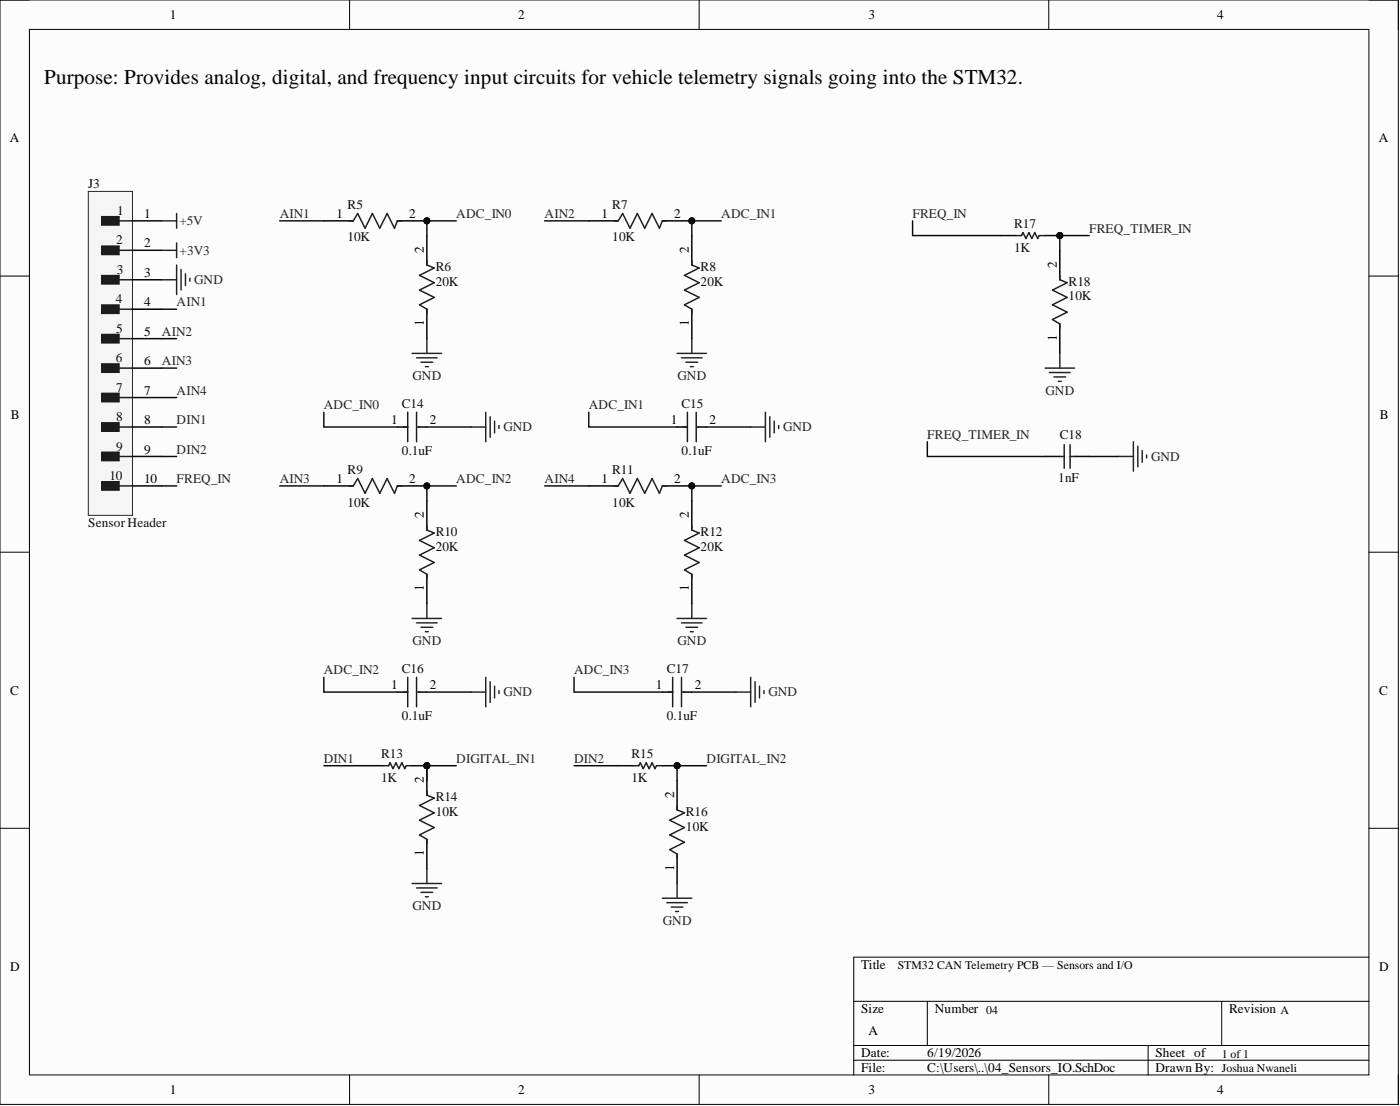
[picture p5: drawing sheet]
<svg xmlns="http://www.w3.org/2000/svg" width="241mm" height="190mm" viewBox="0 0 241 190" stroke-linecap="round" stroke-linejoin="round" font-family="sans-serif">
<defs><g id="words">
<text font-size="3.6" x="7.6" y="14.5">Purpose: Provides analog, digital, and frequency input circuits for vehicle telemetry signals going into the STM32.</text>
<g font-size="2.3">
<text x="29.3" y="3.3">1</text>
<text x="89.3" y="3.3">2</text>
<text x="149.7" y="3.3">3</text>
<text x="209.8" y="3.3">4</text>
<text x="1.7" y="24.5">A</text>
<text x="237.6" y="24.5">A</text>
<text x="24.9" y="37.5">1</text>
<text x="58" y="37.5">1</text>
<text x="70.5" y="37.5">2</text>
<text x="103.7" y="37.5">1</text>
<text x="116.2" y="37.5">2</text>
<text x="24.9" y="42.6">2</text>
<text x="24.9" y="47.7">3</text>
<text x="73.1" y="43.6" transform="rotate(-90 73.1 43.6)">2</text>
<text x="118.7" y="43.6" transform="rotate(-90 118.7 43.6)">2</text>
<text x="182.2" y="46.2" transform="rotate(-90 182.2 46.2)">2</text>
<text x="24.9" y="52.8">4</text>
<text x="24.9" y="57.8">5</text>
<text x="73.1" y="56.1" transform="rotate(-90 73.1 56.1)">1</text>
<text x="118.7" y="56.1" transform="rotate(-90 118.7 56.1)">1</text>
<text x="182.2" y="58.7" transform="rotate(-90 182.2 58.7)">1</text>
<text x="24.9" y="62.9">6</text>
<text x="24.9" y="68">7</text>
<text x="1.9" y="72.1">B</text>
<text x="24.9" y="73">8</text>
<text x="67.4" y="73">1</text>
<text x="74.1" y="73">2</text>
<text x="115.6" y="73">1</text>
<text x="122.3" y="73">2</text>
<text x="237.8" y="72.1">B</text>
<text x="24.9" y="78.1">9</text>
<text x="24.9" y="83.2">10</text>
<text x="58" y="83.2">1</text>
<text x="70.5" y="83.2">2</text>
<text x="103.7" y="83.2">1</text>
<text x="116.2" y="83.2">2</text>
<text x="73.1" y="89.3" transform="rotate(-90 73.1 89.3)">2</text>
<text x="118.7" y="89.3" transform="rotate(-90 118.7 89.3)">2</text>
<text x="73.1" y="101.8" transform="rotate(-90 73.1 101.8)">1</text>
<text x="118.7" y="101.8" transform="rotate(-90 118.7 101.8)">1</text>
<text x="1.8" y="119.6">C</text>
<text x="67.4" y="118.7">1</text>
<text x="74.1" y="118.7">2</text>
<text x="113.1" y="118.7">1</text>
<text x="119.7" y="118.7">2</text>
<text x="237.7" y="119.6">C</text>
<text x="73.1" y="134.9" transform="rotate(-90 73.1 134.9)">2</text>
<text x="116.2" y="137.5" transform="rotate(-90 116.2 137.5)">2</text>
<text x="73.1" y="147.4" transform="rotate(-90 73.1 147.4)">1</text>
<text x="116.2" y="150" transform="rotate(-90 116.2 150)">1</text>
<text x="1.8" y="167.2">D</text>
<text x="148.4" y="166.9">Title</text>
<text x="237.7" y="167.2">D</text>
<text x="148.4" y="174.5">Size</text>
<text x="149.7" y="178.3">A</text>
<text x="161.1" y="174.5">Number</text>
<text x="211.8" y="174.5">Revision</text>
<text x="148.4" y="182.1">Date:</text>
<text x="148.4" y="184.6">File:</text>
<text x="159.8" y="182.1">6/19/2026</text>
<text x="159.8" y="184.6">C:\Users\..\04_Sensors_IO.SchDoc</text>
<text x="199.2" y="182.1">Sheet of</text>
<text x="199.2" y="184.6">Drawn By:</text>
<text x="29.3" y="188.4">1</text>
<text x="89.3" y="188.4">2</text>
<text x="149.7" y="188.4">3</text>
<text x="209.8" y="188.4">4</text>
</g>
<g font-size="2.3" fill="#0e0e0e">
<text x="15.2" y="32.5">J3</text>
<text x="20.2" y="37">1</text>
<text x="59.9" y="36">R5</text>
<text x="59.9" y="41.6">10K</text>
<text x="105.5" y="36">R7</text>
<text x="105.5" y="41.6">10K</text>
<text x="174.8" y="39.3">R17</text>
<text x="20" y="42.1">2</text>
<text x="20.1" y="47.2">3</text>
<text x="75.1" y="46.7">R6</text>
<text x="120.8" y="46.7">R8</text>
<text x="174.8" y="43.4">1K</text>
<text x="20" y="52.2">4</text>
<text x="75.1" y="49.2">20K</text>
<text x="120.8" y="49.2">20K</text>
<text x="184.2" y="49.2">R18</text>
<text x="184.2" y="51.7">10K</text>
<text x="20" y="57.3">5</text>
<text x="20" y="62.4">6</text>
<text x="20" y="67.5">7</text>
<text x="69.3" y="70.3">C14</text>
<text x="117.5" y="70.3">C15</text>
<text x="20" y="72.5">8</text>
<text x="20" y="77.6">9</text>
<text x="182.7" y="75.6">C18</text>
<text x="18.9" y="82.7">10</text>
<text x="59.9" y="81.7">R9</text>
<text x="69.3" y="78.4">0.1uF</text>
<text x="105.5" y="81.7">R11</text>
<text x="117.5" y="78.4">0.1uF</text>
<text x="182.4" y="82.9">1nF</text>
<text x="59.9" y="87.2">10K</text>
<text x="105.5" y="87.2">10K</text>
<text x="15.2" y="90.8">Sensor Header</text>
<text x="75.1" y="92.3">R10</text>
<text x="75.1" y="94.9">20K</text>
<text x="120.8" y="92.3">R12</text>
<text x="120.8" y="94.9">20K</text>
<text x="69.3" y="115.9">C16</text>
<text x="114.9" y="115.9">C17</text>
<text x="69.3" y="124">0.1uF</text>
<text x="114.9" y="124">0.1uF</text>
<text x="65.7" y="130.6">R13</text>
<text x="108.8" y="130.6">R15</text>
<text x="65.7" y="134.7">1K</text>
<text x="75.1" y="138">R14</text>
<text x="108.8" y="134.7">1K</text>
<text x="75.1" y="140.5">10K</text>
<text x="118.2" y="140.5">R16</text>
<text x="118.2" y="143">10K</text>
</g>
<g font-size="2.3" fill="#262626">
<text x="31" y="38.8">+5V</text>
<text x="48.2" y="37.5">AIN1</text>
<text x="78.6" y="37.5">ADC_IN0</text>
<text x="93.9" y="37.5">AIN2</text>
<text x="124.3" y="37.5">ADC_IN1</text>
<text x="157.3" y="37.5">FREQ_IN</text>
<text x="187.7" y="40.1">FREQ_TIMER_IN</text>
<text x="31" y="43.9">+3V3</text>
<text x="30.4" y="52.8">AIN1</text>
<text x="33.5" y="48.9">GND</text>
<text x="27.9" y="57.8">AIN2</text>
<text x="27.9" y="62.9">AIN3</text>
<text x="71.1" y="65.4">GND</text>
<text x="116.8" y="65.4">GND</text>
<text x="30.4" y="68">AIN4</text>
<text x="55.8" y="70.5">ADC_IN0</text>
<text x="101.5" y="70.5">ADC_IN1</text>
<text x="180.2" y="68">GND</text>
<text x="30.4" y="73">DIN1</text>
<text x="86.8" y="74.3">GND</text>
<text x="135" y="74.3">GND</text>
<text x="159.8" y="75.6">FREQ_TIMER_IN</text>
<text x="30.4" y="78.1">DIN2</text>
<text x="30.4" y="83.2">FREQ_IN</text>
<text x="48.2" y="83.2">AIN3</text>
<text x="78.6" y="83.2">ADC_IN2</text>
<text x="93.9" y="83.2">AIN4</text>
<text x="124.3" y="83.2">ADC_IN3</text>
<text x="198.4" y="79.4">GND</text>
<text x="71.1" y="111.1">GND</text>
<text x="116.8" y="111.1">GND</text>
<text x="55.8" y="116.2">ADC_IN2</text>
<text x="86.8" y="120">GND</text>
<text x="98.9" y="116.2">ADC_IN3</text>
<text x="132.4" y="120">GND</text>
<text x="55.8" y="131.4">DIN1</text>
<text x="78.6" y="131.4">DIGITAL_IN1</text>
<text x="98.9" y="131.4">DIN2</text>
<text x="121.8" y="131.4">DIGITAL_IN2</text>
<text x="71.1" y="156.7">GND</text>
<text x="114.2" y="159.3">GND</text>
</g>
<g font-size="2">
<text x="154.8" y="167">STM32 CAN Telemetry PCB — Sensors and I/O</text>
<text x="170" y="174.6">04</text>
<text x="220.7" y="174.6">A</text>
<text x="210.6" y="182.2">1 of 1</text>
<text x="210.6" y="184.7">Joshua Nwaneli</text>
</g>
</g></defs>
<path d="M0 0h241v190.2h-241z" fill-rule="evenodd" fill="#fcfcfc"/>
<path d="M0 0h241v190.2h-241z" fill="none" stroke="#000" stroke-width=".17"/>
<path d="M5.1 5.1h230.8v180.1h-230.8z" fill-rule="evenodd" fill="#fcfcfc"/>
<g fill="none" stroke="#000" stroke-width=".17">
<path d="M0 0h5.1M60.3 0v5.1M120.5 0v5.1M180.8 0v5.1M235.9 0h5.1v5.1M5.1 5.1h230.8v180.1h-230.8zM0 47.6h5.1M235.9 47.6h5.1M0 95.1h5.1M235.9 95.1h5.1M0 142.7h5.1M235.9 142.7h5.1"/>
<path d="M147.1 172.5h88.8M159.8 172.5v7.6M210.6 172.5v7.6M235.9 164.9h-88.8v20.3M60.3 185.2v5M120.5 185.2v5M147.1 180.1h88.8M147.1 182.6h88.8M180.8 185.2v5M197.9 180.1v5.1M241 185.2v5"/>
</g>
<path d="M15.2 33h7.6v55.8h-7.6z" fill-rule="evenodd" fill="#f5f5f5"/>
<path d="M15.2 33h7.6v55.8h-7.6z" fill="none" stroke="#262626" stroke-width=".17"/>
<path d="M17.5 37.3h3v1.5h-3z" fill-rule="evenodd" fill="#1c1c1c"/>
<path d="M17.5 37.3h3v1.5h-3z" fill="none" stroke="#1c1c1c" stroke-width=".17"/>
<path d="M19.8 38h3" fill="none" stroke="#1c1c1c" stroke-width=".25"/>
<path d="M17.5 42.4h3v1.5h-3z" fill-rule="evenodd" fill="#1c1c1c"/>
<path d="M17.5 42.4h3v1.5h-3z" fill="none" stroke="#1c1c1c" stroke-width=".17"/>
<path d="M19.8 43.1h3" fill="none" stroke="#1c1c1c" stroke-width=".25"/>
<path d="M17.5 47.4h3v1.5h-3z" fill-rule="evenodd" fill="#1c1c1c"/>
<path d="M17.5 47.4h3v1.5h-3z" fill="none" stroke="#1c1c1c" stroke-width=".17"/>
<path d="M19.8 48.2h3" fill="none" stroke="#1c1c1c" stroke-width=".25"/>
<path d="M17.5 52.5h3v1.5h-3z" fill-rule="evenodd" fill="#1c1c1c"/>
<path d="M17.5 52.5h3v1.5h-3z" fill="none" stroke="#1c1c1c" stroke-width=".17"/>
<path d="M19.8 53.3h3" fill="none" stroke="#1c1c1c" stroke-width=".25"/>
<path d="M17.5 57.6h3v1.5h-3z" fill-rule="evenodd" fill="#1c1c1c"/>
<path d="M17.5 57.6h3v1.5h-3z" fill="none" stroke="#1c1c1c" stroke-width=".17"/>
<path d="M19.8 58.3h3" fill="none" stroke="#1c1c1c" stroke-width=".25"/>
<path d="M17.5 62.6h3v1.6h-3z" fill-rule="evenodd" fill="#1c1c1c"/>
<path d="M17.5 62.6h3v1.6h-3z" fill="none" stroke="#1c1c1c" stroke-width=".17"/>
<path d="M19.8 63.4h3" fill="none" stroke="#1c1c1c" stroke-width=".25"/>
<path d="M17.5 67.7h3v1.5h-3z" fill-rule="evenodd" fill="#1c1c1c"/>
<path d="M17.5 67.7h3v1.5h-3z" fill="none" stroke="#1c1c1c" stroke-width=".17"/>
<path d="M19.8 68.5h3" fill="none" stroke="#1c1c1c" stroke-width=".25"/>
<path d="M17.5 72.8h3v1.5h-3z" fill-rule="evenodd" fill="#1c1c1c"/>
<path d="M17.5 72.8h3v1.5h-3z" fill="none" stroke="#1c1c1c" stroke-width=".17"/>
<path d="M19.8 73.6h3" fill="none" stroke="#1c1c1c" stroke-width=".25"/>
<path d="M17.5 77.9h3v1.5h-3z" fill-rule="evenodd" fill="#1c1c1c"/>
<path d="M17.5 77.9h3v1.5h-3z" fill="none" stroke="#1c1c1c" stroke-width=".17"/>
<path d="M19.8 78.6h3" fill="none" stroke="#1c1c1c" stroke-width=".25"/>
<path d="M17.5 82.9h3v1.6h-3z" fill-rule="evenodd" fill="#1c1c1c"/>
<path d="M17.5 82.9h3v1.6h-3z" fill="none" stroke="#1c1c1c" stroke-width=".17"/>
<path d="M73.6 44.9v.7l1.2 .6-2.5 1.2 2.5 1.3-2.5 1.3 2.5 1.2-2.5 1.3 1.3 .8v.7M119.2 44.9v.7l1.3 .6-2.5 1.2 2.5 1.3-2.5 1.3 2.5 1.2-2.5 1.3 1.2 .8v.7M19.8 83.7h3M73.6 90.5v.8l1.2 .5-2.5 1.3 2.5 1.2-2.5 1.3 2.5 1.3-2.5 1.3 1.3 .7v.8M119.2 90.5v.8l1.3 .5-2.5 1.3 2.5 1.2-2.5 1.3 2.5 1.3-2.5 1.3 1.2 .7v.8" fill="none" stroke="#1c1c1c" stroke-width=".25"/>
<g fill="none" stroke="#000" stroke-width=".25">
<path d="M22.8 38h5.1M22.8 43.1h5.1M22.8 48.2h5.1M22.8 53.3h5.1M22.8 58.3h5.1M73.6 40.6v5M73.6 53.3v5M119.2 40.6v5M119.2 53.3v5M22.8 63.4h5.1M22.8 68.5h5.1M22.8 73.6h5.1"/>
<path d="M22.8 78.6h5.1M22.8 83.7h5.1M73.6 86.2v5.1M73.6 98.9v5.1M119.2 86.2v5.1M119.2 98.9v5.1"/>
</g>
<g fill="none" stroke="#262626" stroke-width=".25">
<path d="M27.9 38h2.5M30.4 36.8v2.5M27.9 43.1h2.5M27.9 48.2h2.5M30.4 41.8v2.6M30.4 45.6v5.1M31.2 46.4v3.6M32 47.2v2M32.7 47.9v.5M73.6 58.3v2.6M119.2 58.3v2.6M71 60.9h5.1"/>
<path d="M71.8 61.6h3.5M72.6 62.4h2M73.3 63.2h.5M81.2 73.6h2.5M83.7 71v5.1M84.5 71.8v3.5M85.2 72.5v2.1M86 73.3v.5M116.7 60.9h5.1M117.5 61.6h3.5M118.2 62.4h2.1M119 63.2h.5"/>
<path d="M129.4 73.6h2.5M131.9 71v5.1M132.7 71.8v3.5M133.4 72.5v2.1M134.2 73.3v.5M192.8 78.6h2.5M195.3 76.1v5.1M196.1 76.8v3.6M196.9 77.6v2M197.6 78.4v.5M71 106.5h5.1M71.8 107.3h3.5"/>
<path d="M72.6 108h2M73.3 108.8h.5M73.6 104v2.5M81.2 119.2h2.5M83.7 116.7v5M84.5 117.4v3.6M85.2 118.2v2M86 119v.5M116.7 106.5h5.1M117.5 107.3h3.5M118.2 108h2.1M119 108.8h.5"/>
<path d="M119.2 104v2.5M126.8 119.2h2.6M129.4 116.7v5M130.1 117.4v3.6M130.9 118.2v2M131.7 119v.5M71 152.2h5.1M71.8 152.9h3.5M72.6 153.7h2M73.3 154.5h.5M73.6 149.6v2.6"/>
</g>
<circle cx="119.2" cy="83.7" r=".51" fill="#0e0e0e"/>
<circle cx="119.2" cy="83.7" r=".51" fill="none" stroke="#0e0e0e" stroke-width=".17"/>
<path d="M101.5 83.7h5.1M114.2 83.7h5" fill="none" stroke="#000" stroke-width=".25"/>
<circle cx="119.2" cy="83.7" r=".51" fill="#0e0e0e"/>
<circle cx="119.2" cy="83.7" r=".51" fill="none" stroke="#0e0e0e" stroke-width=".17"/>
<path d="M105.8 83.7h.8l.7-1.3 1.3 2.6 1.3-2.6 1.2 2.6 1.3-2.6 1.3 2.6 .5-1.3h.7" fill="none" stroke="#1c1c1c" stroke-width=".25"/>
<circle cx="119.2" cy="38" r=".51" fill="#0e0e0e"/>
<circle cx="119.2" cy="38" r=".51" fill="none" stroke="#0e0e0e" stroke-width=".17"/>
<path d="M101.5 38h5.1M114.2 38h5" fill="none" stroke="#000" stroke-width=".25"/>
<circle cx="119.2" cy="38" r=".51" fill="#0e0e0e"/>
<circle cx="119.2" cy="38" r=".51" fill="none" stroke="#0e0e0e" stroke-width=".17"/>
<path d="M105.8 38h.8l.7-1.2 1.3 2.5 1.3-2.5 1.2 2.5 1.3-2.5 1.3 2.5 .5-1.3h.7" fill="none" stroke="#1c1c1c" stroke-width=".25"/>
<circle cx="73.6" cy="38" r=".51" fill="#0e0e0e"/>
<circle cx="73.6" cy="38" r=".51" fill="none" stroke="#0e0e0e" stroke-width=".17"/>
<path d="M55.8 38h5.1M68.5 38h5.1" fill="none" stroke="#000" stroke-width=".25"/>
<circle cx="73.6" cy="38" r=".51" fill="#0e0e0e"/>
<circle cx="73.6" cy="38" r=".51" fill="none" stroke="#0e0e0e" stroke-width=".17"/>
<path d="M60.1 38h.8l.7-1.2 1.3 2.5 1.3-2.5 1.3 2.5 1.2-2.5 1.3 2.5 .5-1.3h.8" fill="none" stroke="#1c1c1c" stroke-width=".25"/>
<circle cx="73.6" cy="83.7" r=".51" fill="#0e0e0e"/>
<circle cx="73.6" cy="83.7" r=".51" fill="none" stroke="#0e0e0e" stroke-width=".17"/>
<path d="M55.8 83.7h5.1M68.5 83.7h5.1" fill="none" stroke="#000" stroke-width=".25"/>
<circle cx="73.6" cy="83.7" r=".51" fill="#0e0e0e"/>
<circle cx="73.6" cy="83.7" r=".51" fill="none" stroke="#0e0e0e" stroke-width=".17"/>
<path d="M60.1 83.7h.8l.7-1.3 1.3 2.6 1.3-2.6 1.3 2.6 1.2-2.6 1.3 2.6 .5-1.3h.8" fill="none" stroke="#1c1c1c" stroke-width=".25"/>
<circle cx="116.7" cy="131.9" r=".51" fill="#0e0e0e"/>
<circle cx="116.7" cy="131.9" r=".51" fill="none" stroke="#0e0e0e" stroke-width=".17"/>
<path d="M114.2 131.9h2.5" fill="none" stroke="#000" stroke-width=".25"/>
<circle cx="116.7" cy="131.9" r=".51" fill="#0e0e0e"/>
<circle cx="116.7" cy="131.9" r=".51" fill="none" stroke="#0e0e0e" stroke-width=".17"/>
<path d="M106.6 131.9h2.5" fill="none" stroke="#000" stroke-width=".25"/>
<path d="M109.1 131.9h1l.3-.5 .5 1 .5-1 .5 1 .5-1 .5 1 .2-.5h1.1" fill="none" stroke="#1c1c1c" stroke-width=".25"/>
<circle cx="73.6" cy="131.9" r=".51" fill="#0e0e0e"/>
<circle cx="73.6" cy="131.9" r=".51" fill="none" stroke="#0e0e0e" stroke-width=".17"/>
<path d="M71 131.9h2.6" fill="none" stroke="#000" stroke-width=".25"/>
<circle cx="73.6" cy="131.9" r=".51" fill="#0e0e0e"/>
<circle cx="73.6" cy="131.9" r=".51" fill="none" stroke="#0e0e0e" stroke-width=".17"/>
<path d="M63.4 131.9h2.6" fill="none" stroke="#000" stroke-width=".25"/>
<path d="M66 131.9h1l.2-.5 .5 1 .5-1 .6 1 .5-1 .5 1 .2-.5h1" fill="none" stroke="#1c1c1c" stroke-width=".25"/>
<circle cx="73.6" cy="131.9" r=".51" fill="#0e0e0e"/>
<circle cx="73.6" cy="131.9" r=".51" fill="none" stroke="#0e0e0e" stroke-width=".17"/>
<path d="M73.6 131.9v5.1M73.6 144.6v5" fill="none" stroke="#000" stroke-width=".25"/>
<circle cx="73.6" cy="131.9" r=".51" fill="#0e0e0e"/>
<circle cx="73.6" cy="131.9" r=".51" fill="none" stroke="#0e0e0e" stroke-width=".17"/>
<path d="M73.6 136.2v.8l1.2 .5-2.5 1.2 2.5 1.3-2.5 1.3 2.5 1.2-2.5 1.3 1.3 .8v.7M116.7 138.7v.8l1.3 .5-2.6 1.3 2.6 1.2-2.6 1.3 2.6 1.3-2.6 1.2 1.3 .8v.8" fill="none" stroke="#1c1c1c" stroke-width=".25"/>
<path d="M116.7 134.4v5.1M116.7 147.1v5.1" fill="none" stroke="#000" stroke-width=".25"/>
<circle cx="182.7" cy="40.6" r=".51" fill="#0e0e0e"/>
<circle cx="182.7" cy="40.6" r=".51" fill="none" stroke="#0e0e0e" stroke-width=".17"/>
<path d="M180.1 40.6h2.6" fill="none" stroke="#000" stroke-width=".25"/>
<circle cx="182.7" cy="40.6" r=".51" fill="#0e0e0e"/>
<circle cx="182.7" cy="40.6" r=".51" fill="none" stroke="#0e0e0e" stroke-width=".17"/>
<g fill="none" stroke="#000" stroke-width=".25">
<path d="M172.5 40.6h2.6M182.7 43.1v5.1M182.7 55.8v5.1M68.5 73.6h1.8M72.1 73.6h1.5M116.7 73.6h1.8M120.3 73.6h1.5M180.1 78.6h2.6M185.2 78.6h2.5M68.5 119.2h1.8M72.1 119.2h1.5M114.2 119.2h1.7"/>
<path d="M117.7 119.2h1.5"/>
</g>
<g fill="none" stroke="#1c1c1c" stroke-width=".25">
<path d="M175.1 40.6h1l.2-.5 .5 1 .5-1 .5 1 .6-1 .5 1 .2-.5h1M182.7 47.4v.8l1.2 .5-2.5 1.3 2.5 1.2-2.5 1.3 2.5 1.3-2.5 1.2 1.3 .8v.8M69.5 73.6h.8M70.3 71v5.1M71.8 71v5.1M72.1 73.6h.2M117.7 73.6h.8M118.5 71v5.1M120 71v5.1M120.3 73.6h.2M182.7 78.6h.7M183.4 76.6v4.1"/>
<path d="M184.4 76.6v4.1M184.4 78.6h.8M69.5 119.2h.8M70.3 116.7v5M71.8 116.7v5M72.1 119.2h.2M115.2 119.2h.7M115.9 116.7v5M117.5 116.7v5M117.7 119.2h.3"/>
</g>
<g fill="none" stroke="#0e0e0e" stroke-width=".25">
<path d="M48.2 38h7.6M93.9 38h7.6M27.9 53.3h2.5M27.9 58.3h2.5M27.9 63.4h2.5M27.9 68.5h2.5M27.9 73.6h2.5M27.9 78.6h2.5M101.5 71v2.6h15.2M27.9 83.7h2.5M93.9 83.7h7.6M98.9 116.7v2.5h15.3"/>
<path d="M55.8 131.9h7.6M73.6 131.9h5"/>
</g>
<circle cx="73.6" cy="131.9" r=".51" fill="#0e0e0e"/>
<circle cx="73.6" cy="131.9" r=".51" fill="none" stroke="#0e0e0e" stroke-width=".17"/>
<path d="M73.6 131.9v2.5" fill="none" stroke="#0e0e0e" stroke-width=".25"/>
<circle cx="73.6" cy="131.9" r=".51" fill="#0e0e0e"/>
<circle cx="73.6" cy="131.9" r=".51" fill="none" stroke="#0e0e0e" stroke-width=".17"/>
<path d="M98.9 131.9h7.7M116.7 131.9h5.1" fill="none" stroke="#0e0e0e" stroke-width=".25"/>
<circle cx="116.7" cy="131.9" r=".51" fill="#0e0e0e"/>
<circle cx="116.7" cy="131.9" r=".51" fill="none" stroke="#0e0e0e" stroke-width=".17"/>
<path d="M157.3 38v2.6h15.2M182.7 40.6h5" fill="none" stroke="#0e0e0e" stroke-width=".25"/>
<circle cx="182.7" cy="40.6" r=".51" fill="#0e0e0e"/>
<circle cx="182.7" cy="40.6" r=".51" fill="none" stroke="#0e0e0e" stroke-width=".17"/>
<path d="M182.7 40.6v2.5" fill="none" stroke="#0e0e0e" stroke-width=".25"/>
<circle cx="182.7" cy="40.6" r=".51" fill="#0e0e0e"/>
<circle cx="182.7" cy="40.6" r=".51" fill="none" stroke="#0e0e0e" stroke-width=".17"/>
<path d="M55.8 71v2.6h12.7M159.8 76.1v2.5h20.3M187.7 78.6h5.1M78.6 83.7h-5v2.5M55.8 116.7v2.5h12.7" fill="none" stroke="#0e0e0e" stroke-width=".25"/>
<circle cx="73.6" cy="83.7" r=".51" fill="#0e0e0e"/>
<circle cx="73.6" cy="83.7" r=".51" fill="none" stroke="#0e0e0e" stroke-width=".17"/>
<path d="M78.6 38h-5v2.6" fill="none" stroke="#0e0e0e" stroke-width=".25"/>
<circle cx="73.6" cy="38" r=".51" fill="#0e0e0e"/>
<circle cx="73.6" cy="38" r=".51" fill="none" stroke="#0e0e0e" stroke-width=".17"/>
<path d="M124.3 83.7h-5.1v2.5" fill="none" stroke="#0e0e0e" stroke-width=".25"/>
<circle cx="119.2" cy="83.7" r=".51" fill="#0e0e0e"/>
<circle cx="119.2" cy="83.7" r=".51" fill="none" stroke="#0e0e0e" stroke-width=".17"/>
<path d="M124.3 38h-5.1v2.6" fill="none" stroke="#0e0e0e" stroke-width=".25"/>
<circle cx="119.2" cy="38" r=".51" fill="#0e0e0e"/>
<circle cx="119.2" cy="38" r=".51" fill="none" stroke="#0e0e0e" stroke-width=".17"/>
<path d="M48.2 83.7h7.6M116.7 131.9v2.5" fill="none" stroke="#0e0e0e" stroke-width=".25"/>
<circle cx="116.7" cy="131.9" r=".51" fill="#0e0e0e"/>
<circle cx="116.7" cy="131.9" r=".51" fill="none" stroke="#0e0e0e" stroke-width=".17"/>
<path d="M73.6 73.6h7.6M121.8 73.6h7.6M73.6 119.2h7.6M119.2 119.2h7.6" fill="none" stroke="#0e0e0e" stroke-width=".25"/>
<path d="M180.1 63.4h5.1M180.9 64.2h3.5M181.6 64.9h2.1M182.4 65.7h.5M182.7 60.9v2.5M114.2 154.7h5M114.9 155.5h3.6M115.7 156.2h2M116.4 157h.6M116.7 152.2v2.5" fill="none" stroke="#262626" stroke-width=".25"/>
<use href="#words"/>
</svg>
